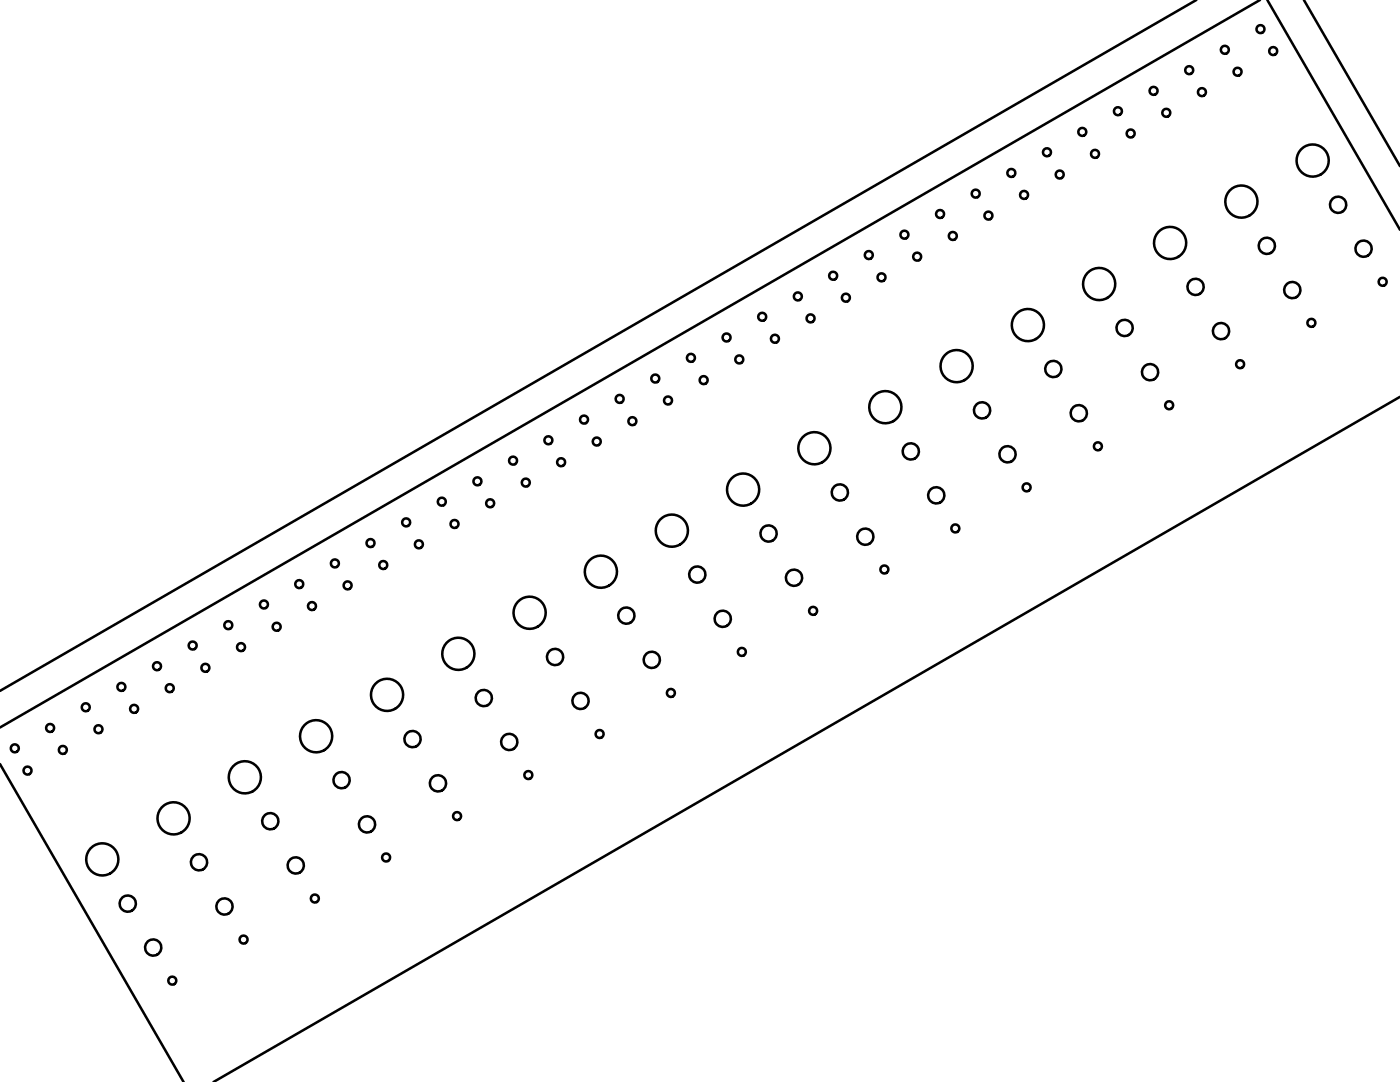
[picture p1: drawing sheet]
<svg xmlns="http://www.w3.org/2000/svg" width="279mm" height="216mm" viewBox="0 0 279 216" stroke-linecap="round" stroke-linejoin="round" font-family="sans-serif">
<!-- layer: Visible (ANSI) -->
<g fill="none" stroke="#000" stroke-width=".51">
<path d="M238.8 0l-238.8 137.9M251.5 0l-251.5 145.2M252.9 0l26.5 45.8M260.2 0l19.2 33.1M279.4 79.2l-236.8 136.7M0 152.5l36.6 63.4"/>
<circle cx="230.2" cy="18.1" r=".79"/>
<circle cx="237.3" cy="14" r=".79"/>
<circle cx="239.9" cy="18.4" r=".79"/>
<circle cx="244.4" cy="9.9" r=".79"/>
<circle cx="247" cy="14.3" r=".79"/>
<circle cx="251.6" cy="5.8" r=".79"/>
<circle cx="254.1" cy="10.2" r=".79"/>
<circle cx="194.7" cy="38.6" r=".79"/>
<circle cx="201.8" cy="34.5" r=".79"/>
<circle cx="204.4" cy="38.9" r=".79"/>
<circle cx="208.9" cy="30.4" r=".79"/>
<circle cx="211.5" cy="34.8" r=".79"/>
<circle cx="216" cy="26.3" r=".79"/>
<circle cx="218.5" cy="30.7" r=".79"/>
<circle cx="223.1" cy="22.2" r=".79"/>
<circle cx="225.6" cy="26.6" r=".79"/>
<circle cx="232.8" cy="22.5" r=".79"/>
<circle cx="262" cy="32" r="3.2"/>
<circle cx="159.2" cy="59.2" r=".79"/>
<circle cx="166.3" cy="55" r=".79"/>
<circle cx="168.8" cy="59.4" r=".79"/>
<circle cx="173.4" cy="50.9" r=".79"/>
<circle cx="175.9" cy="55.3" r=".79"/>
<circle cx="180.5" cy="46.8" r=".79"/>
<circle cx="183" cy="51.2" r=".79"/>
<circle cx="187.6" cy="42.7" r=".79"/>
<circle cx="190.2" cy="47.1" r=".79"/>
<circle cx="197.3" cy="43" r=".79"/>
<circle cx="219.4" cy="56.7" r="3.2"/>
<circle cx="233.5" cy="48.5" r="3.2"/>
<circle cx="238.6" cy="57.2" r="1.62"/>
<circle cx="247.7" cy="40.2" r="3.2"/>
<circle cx="252.8" cy="49.1" r="1.62"/>
<circle cx="257.9" cy="57.9" r="1.62"/>
<circle cx="267" cy="40.9" r="1.62"/>
<circle cx="272.1" cy="49.6" r="1.62"/>
<circle cx="275.9" cy="56.2" r=".79"/>
<circle cx="123.7" cy="79.6" r=".79"/>
<circle cx="130.8" cy="75.5" r=".79"/>
<circle cx="133.3" cy="79.9" r=".79"/>
<circle cx="137.9" cy="71.4" r=".79"/>
<circle cx="140.4" cy="75.9" r=".79"/>
<circle cx="145" cy="67.3" r=".79"/>
<circle cx="147.5" cy="71.7" r=".79"/>
<circle cx="152.1" cy="63.2" r=".79"/>
<circle cx="154.7" cy="67.6" r=".79"/>
<circle cx="161.8" cy="63.5" r=".79"/>
<circle cx="190.9" cy="73.1" r="3.2"/>
<circle cx="205.1" cy="64.9" r="3.2"/>
<circle cx="210.2" cy="73.6" r="1.62"/>
<circle cx="224.4" cy="65.4" r="1.62"/>
<circle cx="229.5" cy="74.3" r="1.62"/>
<circle cx="243.7" cy="66.1" r="1.62"/>
<circle cx="247.5" cy="72.7" r=".79"/>
<circle cx="261.7" cy="64.4" r=".79"/>
<circle cx="95.3" cy="96" r=".79"/>
<circle cx="102.4" cy="91.9" r=".79"/>
<circle cx="104.9" cy="96.3" r=".79"/>
<circle cx="109.4" cy="87.9" r=".79"/>
<circle cx="112" cy="92.2" r=".79"/>
<circle cx="116.6" cy="83.7" r=".79"/>
<circle cx="119.1" cy="88.1" r=".79"/>
<circle cx="126.2" cy="84" r=".79"/>
<circle cx="148.3" cy="97.7" r="3.2"/>
<circle cx="162.5" cy="89.4" r="3.2"/>
<circle cx="167.6" cy="98.3" r="1.62"/>
<circle cx="176.7" cy="81.2" r="3.2"/>
<circle cx="181.8" cy="90.1" r="1.62"/>
<circle cx="186.8" cy="98.8" r="1.62"/>
<circle cx="196" cy="81.9" r="1.62"/>
<circle cx="201.1" cy="90.6" r="1.62"/>
<circle cx="204.9" cy="97.3" r=".79"/>
<circle cx="215.3" cy="82.5" r="1.62"/>
<circle cx="219.1" cy="89.1" r=".79"/>
<circle cx="233.3" cy="80.9" r=".79"/>
<circle cx="59.7" cy="116.6" r=".79"/>
<circle cx="66.8" cy="112.4" r=".79"/>
<circle cx="69.4" cy="116.8" r=".79"/>
<circle cx="73.9" cy="108.4" r=".79"/>
<circle cx="76.5" cy="112.7" r=".79"/>
<circle cx="81.1" cy="104.2" r=".79"/>
<circle cx="83.6" cy="108.6" r=".79"/>
<circle cx="88.2" cy="100.1" r=".79"/>
<circle cx="90.7" cy="104.6" r=".79"/>
<circle cx="97.8" cy="100.4" r=".79"/>
<circle cx="119.9" cy="114.1" r="3.2"/>
<circle cx="134.1" cy="105.9" r="3.2"/>
<circle cx="139.2" cy="114.6" r="1.62"/>
<circle cx="153.4" cy="106.5" r="1.62"/>
<circle cx="158.5" cy="115.3" r="1.62"/>
<circle cx="172.7" cy="107.1" r="1.62"/>
<circle cx="176.5" cy="113.6" r=".79"/>
<circle cx="190.7" cy="105.4" r=".79"/>
<circle cx="24.2" cy="137.1" r=".79"/>
<circle cx="31.3" cy="132.9" r=".79"/>
<circle cx="33.9" cy="137.3" r=".79"/>
<circle cx="38.4" cy="128.8" r=".79"/>
<circle cx="41" cy="133.3" r=".79"/>
<circle cx="45.6" cy="124.7" r=".79"/>
<circle cx="48.1" cy="129.1" r=".79"/>
<circle cx="52.7" cy="120.6" r=".79"/>
<circle cx="55.2" cy="125.1" r=".79"/>
<circle cx="62.3" cy="120.9" r=".79"/>
<circle cx="77.2" cy="138.7" r="3.2"/>
<circle cx="91.5" cy="130.5" r="3.2"/>
<circle cx="96.6" cy="139.3" r="1.62"/>
<circle cx="105.7" cy="122.3" r="3.2"/>
<circle cx="110.8" cy="131.1" r="1.62"/>
<circle cx="115.9" cy="139.9" r="1.62"/>
<circle cx="125" cy="122.8" r="1.62"/>
<circle cx="130.1" cy="131.7" r="1.62"/>
<circle cx="133.9" cy="138.3" r=".79"/>
<circle cx="144.2" cy="123.5" r="1.62"/>
<circle cx="148.1" cy="130.1" r=".79"/>
<circle cx="162.3" cy="121.9" r=".79"/>
<circle cx="3" cy="149.3" r=".79"/>
<circle cx="5.5" cy="153.8" r=".79"/>
<circle cx="10" cy="145.3" r=".79"/>
<circle cx="12.5" cy="149.6" r=".79"/>
<circle cx="17.1" cy="141.1" r=".79"/>
<circle cx="19.7" cy="145.5" r=".79"/>
<circle cx="26.8" cy="141.4" r=".79"/>
<circle cx="48.9" cy="155.1" r="3.2"/>
<circle cx="63.1" cy="146.9" r="3.2"/>
<circle cx="68.2" cy="155.7" r="1.62"/>
<circle cx="82.3" cy="147.5" r="1.62"/>
<circle cx="87.4" cy="156.3" r="1.62"/>
<circle cx="101.6" cy="148.1" r="1.62"/>
<circle cx="105.4" cy="154.7" r=".79"/>
<circle cx="119.7" cy="146.5" r=".79"/>
<circle cx="20.4" cy="171.5" r="3.2"/>
<circle cx="34.6" cy="163.3" r="3.2"/>
<circle cx="39.7" cy="172.1" r="1.62"/>
<circle cx="53.9" cy="163.9" r="1.62"/>
<circle cx="59" cy="172.7" r="1.62"/>
<circle cx="62.8" cy="179.3" r=".79"/>
<circle cx="73.2" cy="164.5" r="1.62"/>
<circle cx="77.1" cy="171.1" r=".79"/>
<circle cx="91.2" cy="162.8" r=".79"/>
<circle cx="25.5" cy="180.3" r="1.62"/>
<circle cx="30.6" cy="189.1" r="1.62"/>
<circle cx="34.4" cy="195.7" r=".79"/>
<circle cx="44.8" cy="180.9" r="1.62"/>
<circle cx="48.6" cy="187.5" r=".79"/>
</g>
</svg>
